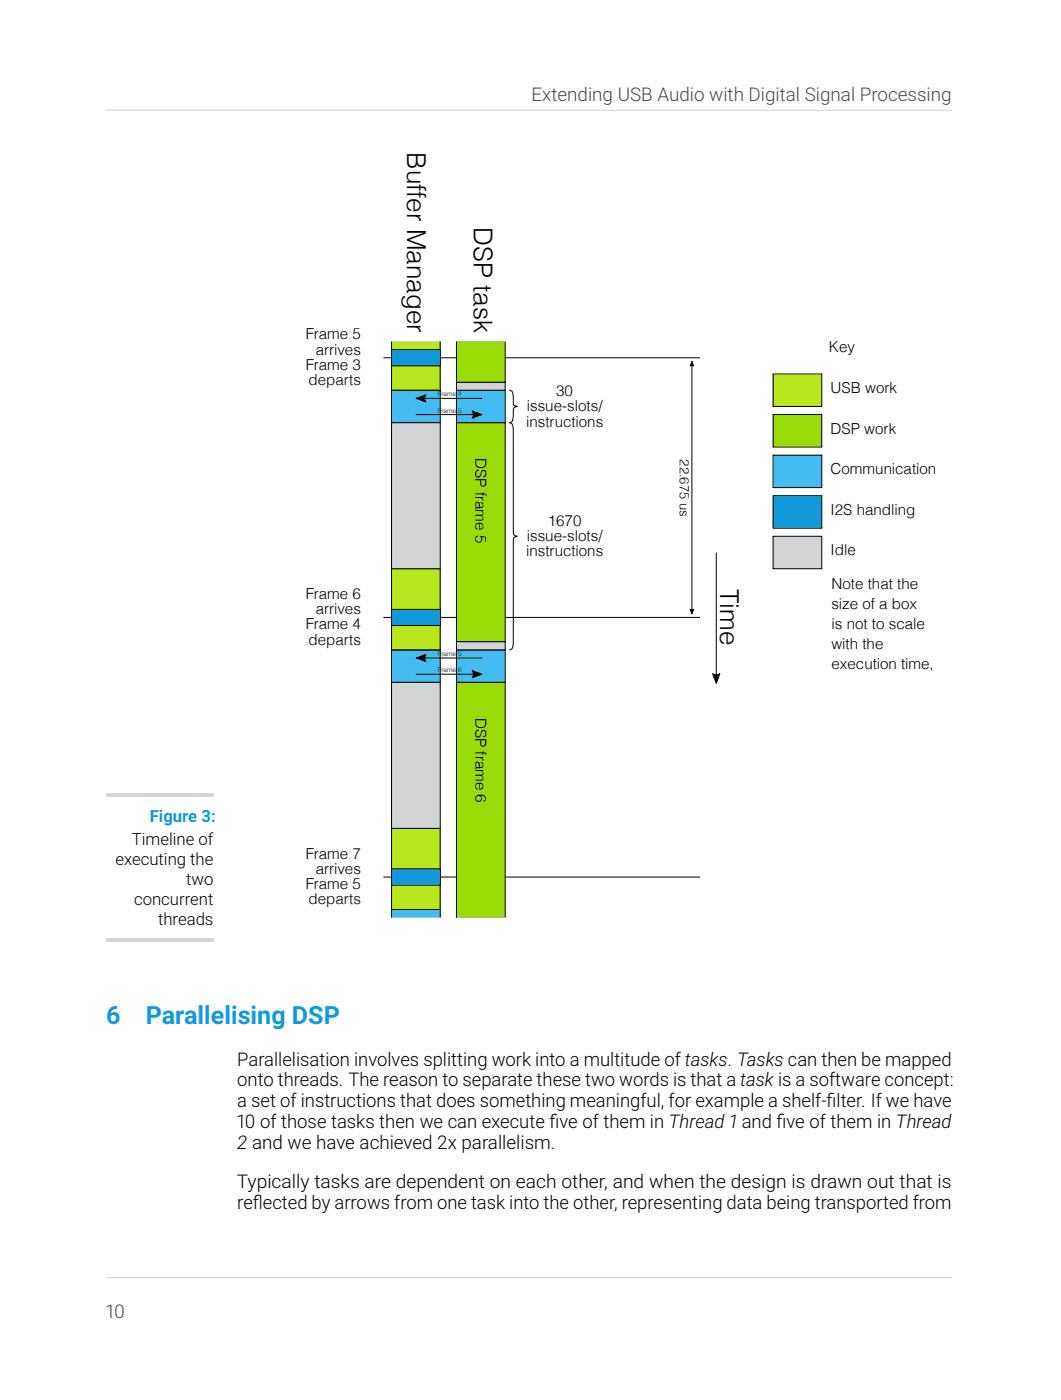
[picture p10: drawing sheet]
<svg xmlns="http://www.w3.org/2000/svg" width="178mm" height="235mm" viewBox="0 0 178 235" stroke-linecap="round" stroke-linejoin="round" font-family="sans-serif">
<defs><g id="words">
<g font-size="4.4">
<text x="68.3" y="25.6" transform="rotate(90 68.3 25.6)">Buffer Manager</text>
<text x="79.5" y="38.2" transform="rotate(90 79.5 38.2)">DSP task</text>
<text x="120.8" y="98.9" transform="rotate(90 120.8 98.9)">Time</text>
</g>
<g font-size="4.2" fill="#1399db">
<text x="17.8" y="171.8">6</text>
<text x="24.4" y="171.8">Parallelising DSP</text>
</g>
<g font-size="3.2" fill="#46474a">
<text x="89.2" y="17">Extending USB Audio with Digital Signal Processing</text>
<text x="17.7" y="221.3">10</text>
</g>
<g font-size="3.2">
<text x="39.8" y="178.9">Parallelisation involves splitting work into a multitude of tasks. Tasks can then be mapped</text>
<text x="39.8" y="182.4">onto threads. The reason to separate these two words is that a task is a software concept:</text>
<text x="39.8" y="185.9">a set of instructions that does something meaningful, for example a shelf-f</text>
<text x="138.7" y="185.9">ilter. If we have</text>
<text x="39.7" y="189.4">10 of those tasks then we can execute f</text>
<text x="92.2" y="189.4">ive of them in Thread 1 and f</text>
<text x="130.3" y="189.4">ive of them in Thread</text>
<text x="39.8" y="192.9">2 and we have achieved 2x parallelism.</text>
<text x="39.7" y="199.4">Typically tasks are dependent on each other, and when the design is drawn out that is</text>
<text x="39.8" y="202.9">ref</text>
<text x="42.4" y="202.9">lected by arrows from one task into the other, representing data being transported from</text>
</g>
<text font-size="2.8" fill="#1399db" x="25.1" y="138">Figure 3:</text>
<g font-size="2.8">
<text x="22.1" y="141.9">Timeline of</text>
<text x="19.4" y="145.2">executing the</text>
<text x="31.2" y="148.6">two</text>
<text x="22.5" y="151.9">concurrent</text>
<text x="26.5" y="155.2">threads</text>
</g>
<g font-size="2.5">
<text x="51.2" y="57">Frame 5</text>
<text x="53" y="59.5">arrives</text>
<text x="139.1" y="59.2">Key</text>
<text x="51.2" y="62.1">Frame 3</text>
<text x="51.7" y="64.6">departs</text>
<text x="139.3" y="66">USB work</text>
<text x="88.3" y="71.6">instructions</text>
<text x="88.4" y="69.1">issue-slots/</text>
<text x="93.3" y="66.5">30</text>
<text x="79.7" y="76.9" transform="rotate(90 79.7 76.9)">DSP frame 5</text>
<text x="139.3" y="72.8">DSP work</text>
<text x="139.3" y="79.6">Communication</text>
<text x="91.9" y="88.3">1670</text>
<text x="139.3" y="86.4">I2S handling</text>
<text x="88.3" y="93.4">instructions</text>
<text x="88.4" y="90.9">issue-slots/</text>
<text x="139.3" y="93.2">Idle</text>
<text x="51.2" y="100.6">Frame 6</text>
<text x="139.5" y="98.9">Note that the</text>
<text x="51.2" y="105.6">Frame 4</text>
<text x="53" y="103.1">arrives</text>
<text x="139.5" y="102.2">size of a box</text>
<text x="139.5" y="105.6">is not to scale</text>
<text x="51.7" y="108.2">departs</text>
<text x="139.5" y="109">with the</text>
<text x="139.5" y="112.3">execution time,</text>
<text x="79.7" y="120.5" transform="rotate(90 79.7 120.5)">DSP frame 6</text>
<text x="51.2" y="144.1">Frame 7</text>
<text x="51.2" y="149.2">Frame 5</text>
<text x="53" y="146.7">arrives</text>
<text x="51.7" y="151.8">departs</text>
</g>
<text font-size="2.2" x="114.1" y="77.1" transform="rotate(90 114.1 77.1)">22.675 us</text>
<g font-size="1.1">
<text x="73.4" y="66.5">Frame 4</text>
<text x="73.4" y="69.2">Frame 5</text>
<text x="73.4" y="110.1">Frame 5</text>
<text x="73.4" y="112.8">Frame 6</text>
</g>
</g></defs>
<path d="M17.8 18.5h141.9" fill="none" stroke="#d1d3d4" stroke-width=".18"/>
<path d="M64.3 60.1h53.1M120.2 92.7v21.8M64.3 103.6h53.1M64.3 147.2h53.1" fill="none" stroke="#000" stroke-width=".17"/>
<path d="M119.6 113.1a1.03 1.03 0 0 0 1.2 0l-.6 1.6z" fill-rule="evenodd" fill="#000" stroke="#000" stroke-width=".17"/>
<path d="M76.6 71h8.2v36.7h-8.2z" fill="#99da07" stroke="#000" stroke-width=".17"/>
<g fill="#44bbf1" stroke="#000" stroke-width=".17">
<path d="M76.6 65.5h8.2v5.5h-8.2z"/>
<path d="M76.6 109.1h8.2v5.4h-8.2z"/>
</g>
<path d="M76.6 114.5h8.2v39.5h-8.2z" fill="#99da07" stroke="#000" stroke-width=".17"/>
<g fill="#d1d3d4" stroke="#000" stroke-width=".17">
<path d="M76.6 107.7h8.2v1.4h-8.2z"/>
<path d="M76.6 64.1h8.2v1.4h-8.2z"/>
</g>
<path d="M76.6 57.3h8.2v6.8h-8.2z" fill="#99da07" stroke="#000" stroke-width=".17"/>
<g fill="#44bbf1" stroke="#000" stroke-width=".17">
<path d="M65.7 65.5h8.2v5.5h-8.2z"/>
<path d="M65.7 109.1h8.2v5.4h-8.2z"/>
</g>
<g fill="#b8e720" stroke="#000" stroke-width=".17">
<path d="M65.7 95.5h8.2v13.6h-8.2z"/>
<path d="M65.7 139h8.2v13.7h-8.2z"/>
<path d="M65.7 57.3h8.2v8.2h-8.2z"/>
</g>
<path d="M69.8 113.2h10.9M70 110.4h10.9" fill="none" stroke="#000" stroke-width=".17"/>
<g fill="#000" stroke="#000" stroke-width=".17">
<path d="M69.8 110.5l1.7-.7a1.02 1.02 0 0 0 0 1.3z" fill-rule="evenodd"/>
<path d="M79.2 112.6l1.6 .6-1.6 .6a1.02 1.02 0 0 0 0-1.2z" fill-rule="evenodd"/>
</g>
<path d="M65.7 152.7h8.2v1.3h-8.2z" fill="#44bbf1" stroke="#000" stroke-width=".17"/>
<path d="M69.8 69.6h10.9M70 66.9h10.9" fill="none" stroke="#000" stroke-width=".17"/>
<g fill="#000" stroke="#000" stroke-width=".17">
<path d="M69.8 66.9l1.7-.6a1.02 1.02 0 0 0 0 1.2z" fill-rule="evenodd"/>
<path d="M79.2 69l1.6 .6-1.6 .6a1.02 1.02 0 0 0 0-1.2z" fill-rule="evenodd"/>
</g>
<g fill="#d1d3d4" stroke="#000" stroke-width=".17">
<path d="M65.7 71h8.2v24.5h-8.2z"/>
<path d="M65.7 114.5h8.2v24.5h-8.2z"/>
</g>
<g fill="#1399db" stroke="#000" stroke-width=".17">
<path d="M65.7 102.3h8.2v2.7h-8.2z"/>
<path d="M65.7 145.9h8.2v2.7h-8.2z"/>
<path d="M65.7 58.7h8.2v2.7h-8.2z"/>
</g>
<path d="M85.4 65.5a.71 .71 0 0 1 .7 .9v.9a.68 .68 0 0 0 .7 .9l-.3 .1a.75 .75 0 0 0-.4 1v.2a1.12 1.12 0 0 1-.7 1.5 .71 .71 0 0 1 .7 .8v17.2a.72 .72 0 0 0 .7 1l-.3 .1a.68 .68 0 0 0-.4 .9v16.7a1.12 1.12 0 0 1-.7 1.4" fill="none" stroke="#000" stroke-width=".17"/>
<path d="M129.7 62.8h8.2v5.4h-8.2z" fill="#b8e720" stroke="#000" stroke-width=".17"/>
<path d="M129.7 69.6h8.2v5.4h-8.2z" fill="#99da07" stroke="#000" stroke-width=".17"/>
<path d="M129.7 76.4h8.2v5.4h-8.2z" fill="#44bbf1" stroke="#000" stroke-width=".17"/>
<path d="M129.7 83.2h8.2v5.5h-8.2z" fill="#1399db" stroke="#000" stroke-width=".17"/>
<path d="M129.7 90h8.2v5.5h-8.2z" fill="#d1d3d4" stroke="#000" stroke-width=".17"/>
<path d="M116.1 60.7v42.3" fill="none" stroke="#000" stroke-width=".17"/>
<g fill="#000" stroke="#000" stroke-width=".17">
<path d="M116.1 60.7l.3 .7h-.6z" fill-rule="evenodd"/>
<path d="M115.8 102.3h.6l-.3 .7z" fill-rule="evenodd"/>
</g>
<g fill="#d1d3d4">
<path d="M17.8 133.1h18v.6h-18z"/>
<path d="M17.8 157.5h18v.6h-18z"/>
</g>
<path d="M17.8 214.5h141.9" fill="none" stroke="#d1d3d4" stroke-width=".18"/>
<use href="#words"/>
</svg>
